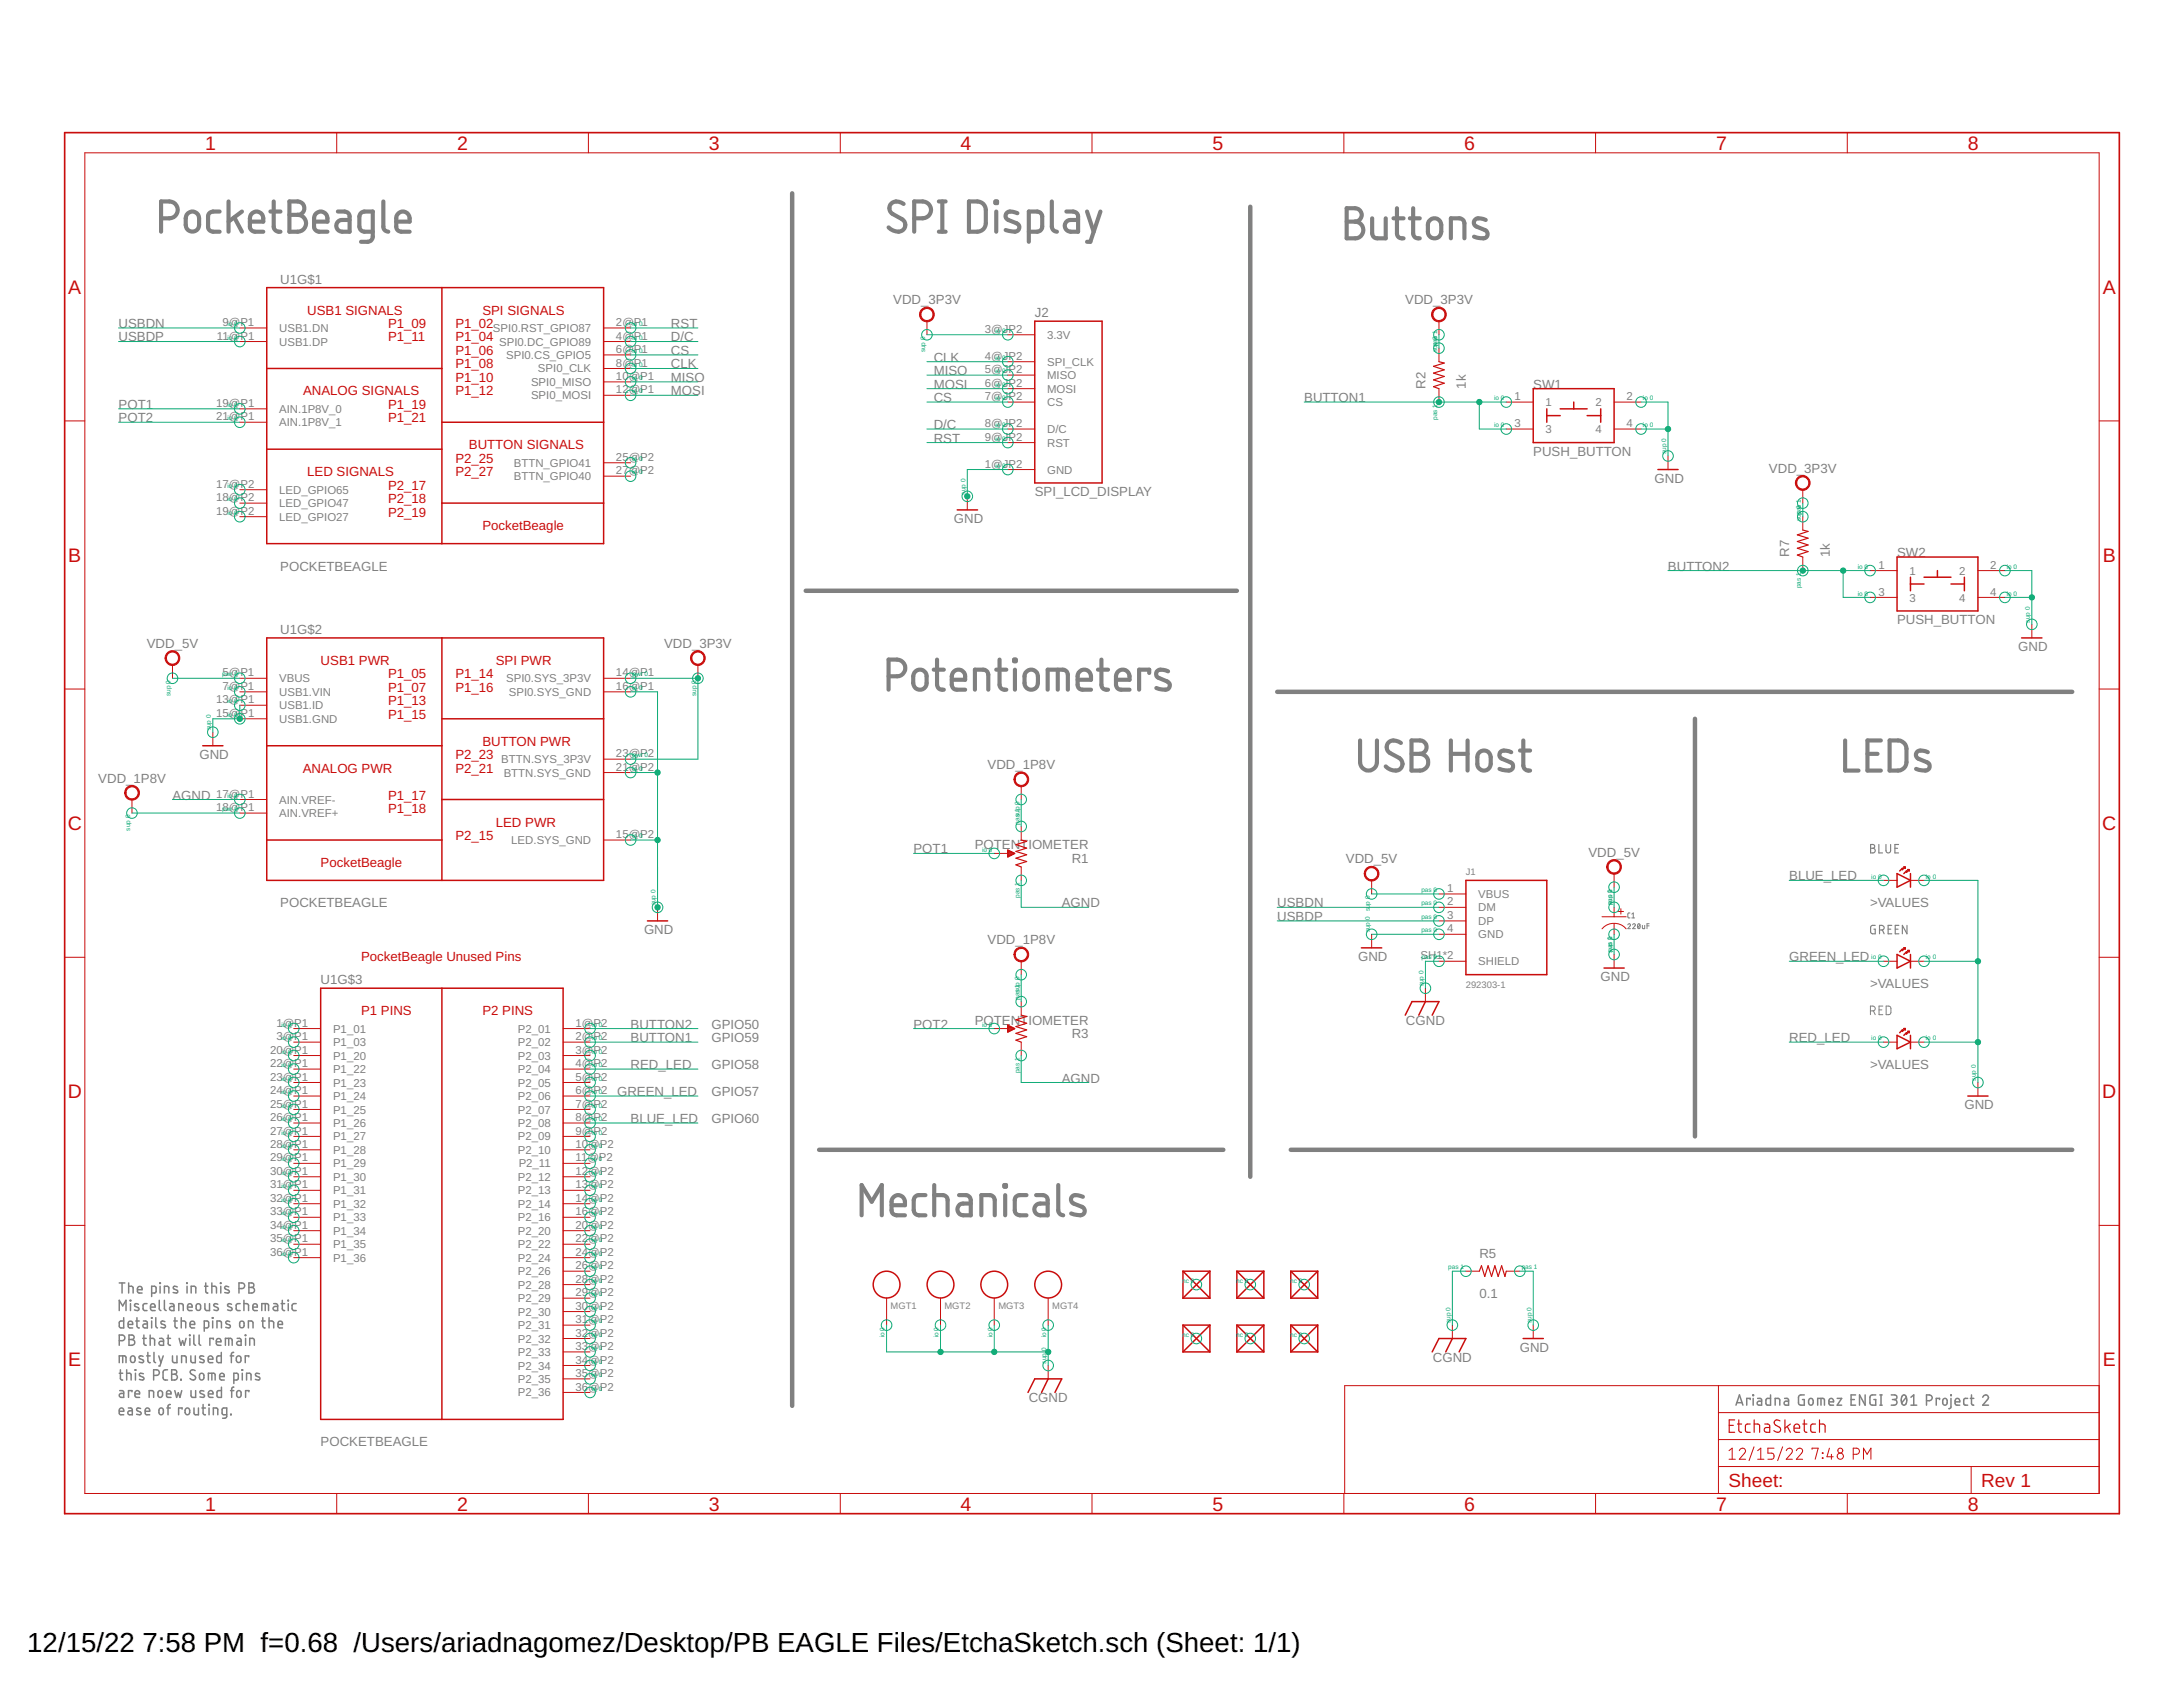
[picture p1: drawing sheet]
<svg xmlns="http://www.w3.org/2000/svg" width="279mm" height="216mm" viewBox="0 0 279 216" stroke-linecap="round" stroke-linejoin="round" font-family="sans-serif">
<defs><g id="words">
<g font-size="3.5">
<text x="3.5" y="211.4">12/15/22</text>
<text x="18.2" y="211.4">7:58 PM f=0.68 /Users/ariadnagomez/Desktop/PB EAGLE Files/EtchaSketch.sch (Sheet: 1/1)</text>
</g>
<g font-size="2.5" fill="#c90d0c">
<text x="26.3" y="19.2">1</text>
<text x="58.5" y="19.2">2</text>
<text x="90.7" y="19.2">3</text>
<text x="123" y="19.2">4</text>
<text x="155.2" y="19.2">5</text>
<text x="187.4" y="19.2">6</text>
<text x="219.6" y="19.2">7</text>
<text x="251.9" y="19.2">8</text>
<text x="8.7" y="37.6">A</text>
<text x="269.1" y="37.6">A</text>
<text x="8.7" y="71.9">B</text>
<text x="269.1" y="71.9">B</text>
<text x="8.7" y="106.2">C</text>
<text x="269.1" y="106.2">C</text>
<text x="8.7" y="140.5">D</text>
<text x="269.1" y="140.5">D</text>
<text x="8.7" y="174.9">E</text>
<text x="269.1" y="174.9">E</text>
<text x="26.3" y="193.3">1</text>
<text x="58.5" y="193.3">2</text>
<text x="90.7" y="193.3">3</text>
<text x="123" y="193.3">4</text>
<text x="155.2" y="193.3">5</text>
<text x="187.4" y="193.3">6</text>
<text x="219.6" y="193.3">7</text>
<text x="251.9" y="193.3">8</text>
</g>
<g font-size="2.4" fill="#c90d0c">
<text x="221.2" y="190.3">Sheet:</text>
<text x="253.6" y="190.3">Rev 1</text>
</g>
<g font-size="1.7" fill="#808080">
<text x="15.2" y="42">USBDN</text>
<text x="35.9" y="36.3">U1G$1</text>
<text x="85.9" y="42">RST</text>
<text x="114.3" y="38.9">VDD_3P3V</text>
<text x="132.4" y="40.6">J2</text>
<text x="179.9" y="38.9">VDD_3P3V</text>
<text x="15.2" y="43.7">USBDP</text>
<text x="85.9" y="43.7">D/C</text>
<text x="85.9" y="45.4">CS</text>
<text x="85.9" y="47.1">CLK</text>
<text x="119.5" y="46.3">CLK</text>
<text x="15.2" y="52.3">POT1</text>
<text x="85.9" y="50.6">MOSI</text>
<text x="85.9" y="48.9">MISO</text>
<text x="119.5" y="51.5">CS</text>
<text x="119.5" y="49.7">MOSI</text>
<text x="119.5" y="48">MISO</text>
<text x="166.9" y="51.5">BUTTON1</text>
<text x="182.4" y="49.7" transform="rotate(-90 182.4 49.7)">R2</text>
<text x="187.6" y="49.7" transform="rotate(-90 187.6 49.7)">1k</text>
<text x="196.2" y="49.7">SW1</text>
<text x="15.2" y="54">POT2</text>
<text x="119.5" y="56.6">RST</text>
<text x="119.5" y="54.9">D/C</text>
<text x="196.2" y="58.4">PUSH_BUTTON</text>
<text x="132.4" y="63.5">SPI_LCD_DISPLAY</text>
<text x="211.8" y="61.8">GND</text>
<text x="226.4" y="60.5">VDD_3P3V</text>
<text x="122.1" y="67">GND</text>
<text x="229" y="71.3" transform="rotate(-90 229 71.3)">R7</text>
<text x="234.2" y="71.3" transform="rotate(-90 234.2 71.3)">1k</text>
<text x="242.8" y="71.3">SW2</text>
<text x="35.9" y="73">POCKETBEAGLE</text>
<text x="213.5" y="73">BUTTON2</text>
<text x="18.8" y="82.9">VDD_5V</text>
<text x="35.9" y="81.1">U1G$2</text>
<text x="85" y="82.9">VDD_3P3V</text>
<text x="242.8" y="79.9">PUSH_BUTTON</text>
<text x="258.3" y="83.4">GND</text>
<text x="12.6" y="100.2">VDD_1P8V</text>
<text x="25.5" y="97.2">GND</text>
<text x="126.4" y="98.4">VDD_1P8V</text>
<text x="22.1" y="102.3">AGND</text>
<text x="116.9" y="109.2">POT1</text>
<text x="124.7" y="108.7">POTENTIOMETER</text>
<text x="137.2" y="110.4">R1</text>
<text x="172.3" y="110.5">VDD_5V</text>
<text x="203.3" y="109.6">VDD_5V</text>
<text x="229" y="112.7">BLUE_LED</text>
<text x="35.9" y="116.1">POCKETBEAGLE</text>
<text x="82.4" y="119.6">GND</text>
<text x="135.9" y="116.1">AGND</text>
<text x="163.5" y="116.1">USBDN</text>
<text x="163.5" y="117.8">USBDP</text>
<text x="239.4" y="116.1">&gt;VALUES</text>
<text x="41" y="126">U1G$3</text>
<text x="126.4" y="120.9">VDD_1P8V</text>
<text x="173.8" y="123">GND</text>
<text x="204.9" y="125.6">GND</text>
<text x="229" y="123">GREEN_LED</text>
<text x="80.7" y="131.6">BUTTON2</text>
<text x="91" y="131.6">GPIO50</text>
<text x="116.9" y="131.6">POT2</text>
<text x="124.7" y="131.1">POTENTIOMETER</text>
<text x="179.9" y="131.2">CGND</text>
<text x="239.4" y="126.5">&gt;VALUES</text>
<text x="80.7" y="133.4">BUTTON1</text>
<text x="80.7" y="136.8">RED_LED</text>
<text x="91" y="133.4">GPIO59</text>
<text x="91" y="136.8">GPIO58</text>
<text x="137.2" y="132.8">R3</text>
<text x="229" y="133.4">RED_LED</text>
<text x="239.4" y="136.8">&gt;VALUES</text>
<text x="79" y="140.3">GREEN_LED</text>
<text x="80.7" y="143.7">BLUE_LED</text>
<text x="91" y="140.3">GPIO57</text>
<text x="91" y="143.7">GPIO60</text>
<text x="135.9" y="138.5">AGND</text>
<text x="251.4" y="142">GND</text>
<text x="189.3" y="161">R5</text>
<text x="189.3" y="166.1">0.1</text>
<text x="194.5" y="173">GND</text>
<text x="131.7" y="179.5">CGND</text>
<text x="183.4" y="174.3">CGND</text>
<text x="41" y="185.1">POCKETBEAGLE</text>
</g>
<g font-size="1.7" fill="#c90d0c">
<text x="39.3" y="40.3">USB1 SIGNALS</text>
<text x="49.7" y="42">P1_09</text>
<text x="58.3" y="42">P1_02</text>
<text x="61.7" y="40.3">SPI SIGNALS</text>
<text x="49.7" y="43.7">P1_11</text>
<text x="58.3" y="45.4">P1_06</text>
<text x="58.3" y="47.1">P1_08</text>
<text x="58.3" y="43.7">P1_04</text>
<text x="38.8" y="50.6">ANALOG SIGNALS</text>
<text x="49.7" y="52.3">P1_19</text>
<text x="58.3" y="48.9">P1_10</text>
<text x="58.3" y="50.6">P1_12</text>
<text x="49.7" y="54">P1_21</text>
<text x="58.3" y="59.2">P2_25</text>
<text x="60" y="57.5">BUTTON SIGNALS</text>
<text x="39.3" y="60.9">LED SIGNALS</text>
<text x="49.7" y="62.7">P2_17</text>
<text x="49.7" y="64.4">P2_18</text>
<text x="58.3" y="60.9">P2_27</text>
<text x="49.7" y="66.1">P2_19</text>
<text x="61.7" y="67.8">PocketBeagle</text>
<text x="41" y="85.1">USB1 PWR</text>
<text x="49.7" y="86.8">P1_05</text>
<text x="49.7" y="88.5">P1_07</text>
<text x="58.3" y="86.8">P1_14</text>
<text x="58.3" y="88.5">P1_16</text>
<text x="63.5" y="85.1">SPI PWR</text>
<text x="49.7" y="90.3">P1_13</text>
<text x="49.7" y="92">P1_15</text>
<text x="61.7" y="95.4">BUTTON PWR</text>
<text x="38.8" y="98.9">ANALOG PWR</text>
<text x="58.3" y="97.2">P2_23</text>
<text x="58.3" y="98.9">P2_21</text>
<text x="49.7" y="102.3">P1_17</text>
<text x="49.7" y="104.1">P1_18</text>
<text x="58.3" y="107.5">P2_15</text>
<text x="63.5" y="105.8">LED PWR</text>
<text x="41" y="110.9">PocketBeagle</text>
<text x="46.2" y="123">PocketBeagle Unused Pins</text>
<text x="46.2" y="129.9">P1 PINS</text>
<text x="61.7" y="129.9">P2 PINS</text>
</g>
<g font-size="1.5" fill="#808080">
<text x="28.5" y="41.7">9@P1</text>
<text x="78.8" y="41.7">2@P1</text>
<text x="27.8" y="43.5">11@P1</text>
<text x="35.7" y="42.5">USB1.DN</text>
<text x="35.7" y="44.2">USB1.DP</text>
<text x="63.1" y="42.5">SPI0.RST_GPIO87</text>
<text x="63.9" y="44.2">SPI0.DC_GPIO89</text>
<text x="64.8" y="45.9">SPI0.CS_GPIO5</text>
<text x="68.9" y="47.7">SPI0_CLK</text>
<text x="78.8" y="45.2">6@P1</text>
<text x="78.8" y="46.9">8@P1</text>
<text x="78.8" y="43.5">4@P1</text>
<text x="126" y="47.8">5@JP2</text>
<text x="126" y="46">4@JP2</text>
<text x="126" y="42.6">3@JP2</text>
<text x="134" y="46.8">SPI_CLK</text>
<text x="134" y="43.4">3.3V</text>
<text x="27.7" y="52.1">19@P1</text>
<text x="27.7" y="53.8">21@P1</text>
<text x="35.7" y="52.8">AIN.1P8V_0</text>
<text x="68" y="49.4">SPI0_MISO</text>
<text x="68" y="51.1">SPI0_MOSI</text>
<text x="78.8" y="48.6">10@P1</text>
<text x="78.8" y="50.4">12@P1</text>
<text x="126" y="51.2">7@JP2</text>
<text x="126" y="49.5">6@JP2</text>
<text x="134" y="52">CS</text>
<text x="134" y="50.3">MOSI</text>
<text x="134" y="48.5">MISO</text>
<text x="193.8" y="51.2">1</text>
<text x="197.8" y="52">1</text>
<text x="204.2" y="52">2</text>
<text x="208.2" y="51.2">2</text>
<text x="35.7" y="54.6">AIN.1P8V_1</text>
<text x="65.8" y="59.7">BTTN_GPIO41</text>
<text x="78.8" y="59">25@P2</text>
<text x="126" y="59.8">1@JP2</text>
<text x="126" y="56.4">9@JP2</text>
<text x="126" y="54.7">8@JP2</text>
<text x="134" y="57.2">RST</text>
<text x="134" y="55.4">D/C</text>
<text x="193.8" y="54.7">3</text>
<text x="197.8" y="55.4">3</text>
<text x="204.2" y="55.4">4</text>
<text x="208.2" y="54.7">4</text>
<text x="27.7" y="62.4">17@P2</text>
<text x="27.7" y="64.2">18@P2</text>
<text x="27.7" y="65.9">19@P2</text>
<text x="35.7" y="63.2">LED_GPIO65</text>
<text x="35.7" y="64.9">LED_GPIO47</text>
<text x="65.8" y="61.5">BTTN_GPIO40</text>
<text x="78.8" y="60.7">27@P2</text>
<text x="134" y="60.6">GND</text>
<text x="35.7" y="66.6">LED_GPIO27</text>
<text x="240.4" y="72.8">1</text>
<text x="240.4" y="76.2">3</text>
<text x="244.4" y="73.5">1</text>
<text x="244.4" y="77">3</text>
<text x="250.8" y="73.5">2</text>
<text x="250.8" y="77">4</text>
<text x="254.7" y="72.8">2</text>
<text x="254.7" y="76.2">4</text>
<text x="28.5" y="86.6">5@P1</text>
<text x="28.5" y="88.3">7@P1</text>
<text x="35.7" y="87.3">VBUS</text>
<text x="35.7" y="89.1">USB1.VIN</text>
<text x="64.8" y="87.3">SPI0.SYS_3P3V</text>
<text x="65.1" y="89.1">SPI0.SYS_GND</text>
<text x="78.8" y="86.6">14@P1</text>
<text x="78.8" y="88.3">16@P1</text>
<text x="27.7" y="90">13@P1</text>
<text x="27.7" y="91.7">15@P1</text>
<text x="35.7" y="90.8">USB1.ID</text>
<text x="35.7" y="92.5">USB1.GND</text>
<text x="64.2" y="97.7">BTTN.SYS_3P3V</text>
<text x="64.5" y="99.4">BTTN.SYS_GND</text>
<text x="78.8" y="96.9">23@P2</text>
<text x="78.8" y="98.6">21@P2</text>
<text x="27.7" y="102.1">17@P1</text>
<text x="27.7" y="103.8">18@P1</text>
<text x="35.7" y="102.8">AIN.VREF-</text>
<text x="35.7" y="104.6">AIN.VREF+</text>
<text x="78.8" y="107.3">15@P2</text>
<text x="65.4" y="108">LED.SYS_GND</text>
<text x="185.2" y="114.2">1</text>
<text x="185.2" y="115.9">2</text>
<text x="185.2" y="117.6">3</text>
<text x="185.2" y="119.3">4</text>
<text x="189.2" y="114.9">VBUS</text>
<text x="189.2" y="116.6">DM</text>
<text x="189.2" y="118.4">DP</text>
<text x="181.8" y="122.8">SH1*2</text>
<text x="189.2" y="120.1">GND</text>
<text x="189.2" y="123.5">SHIELD</text>
<text x="35.4" y="131.4">1@P1</text>
<text x="73.7" y="131.4">1@P2</text>
<text x="34.6" y="134.8">20@P1</text>
<text x="34.6" y="136.6">22@P1</text>
<text x="35.4" y="133.1">3@P1</text>
<text x="42.6" y="132.2">P1_01</text>
<text x="42.6" y="133.9">P1_03</text>
<text x="42.6" y="135.6">P1_20</text>
<text x="42.6" y="137.3">P1_22</text>
<text x="66.3" y="135.6">P2_03</text>
<text x="66.3" y="137.3">P2_04</text>
<text x="66.3" y="132.2">P2_01</text>
<text x="66.3" y="133.9">P2_02</text>
<text x="73.7" y="134.8">3@P2</text>
<text x="73.7" y="136.6">4@P2</text>
<text x="73.7" y="133.1">2@P2</text>
<text x="34.6" y="138.3">23@P1</text>
<text x="34.6" y="140">24@P1</text>
<text x="34.6" y="141.7">25@P1</text>
<text x="34.6" y="143.5">26@P1</text>
<text x="42.6" y="139.1">P1_23</text>
<text x="42.6" y="140.8">P1_24</text>
<text x="42.6" y="142.5">P1_25</text>
<text x="66.3" y="139.1">P2_05</text>
<text x="66.3" y="140.8">P2_06</text>
<text x="66.3" y="142.5">P2_07</text>
<text x="73.7" y="138.3">5@P2</text>
<text x="73.7" y="140">6@P2</text>
<text x="73.7" y="141.7">7@P2</text>
<text x="73.7" y="143.5">8@P2</text>
<text x="34.6" y="145.2">27@P1</text>
<text x="34.6" y="146.9">28@P1</text>
<text x="34.6" y="148.6">29@P1</text>
<text x="42.6" y="144.2">P1_26</text>
<text x="42.6" y="146">P1_27</text>
<text x="42.6" y="147.7">P1_28</text>
<text x="42.6" y="149.4">P1_29</text>
<text x="66.3" y="144.2">P2_08</text>
<text x="66.3" y="146">P2_09</text>
<text x="66.3" y="147.7">P2_10</text>
<text x="66.4" y="149.4">P2_11</text>
<text x="73.7" y="145.2">9@P2</text>
<text x="73.7" y="146.9">10@P2</text>
<text x="73.7" y="148.6">11@P2</text>
<text x="34.6" y="150.4">30@P1</text>
<text x="34.6" y="152.1">31@P1</text>
<text x="34.6" y="153.8">32@P1</text>
<text x="34.6" y="155.5">33@P1</text>
<text x="42.6" y="151.1">P1_30</text>
<text x="42.6" y="152.9">P1_31</text>
<text x="42.6" y="154.6">P1_32</text>
<text x="66.3" y="151.1">P2_12</text>
<text x="66.3" y="152.9">P2_13</text>
<text x="66.3" y="154.6">P2_14</text>
<text x="73.7" y="150.4">12@P2</text>
<text x="73.7" y="152.1">13@P2</text>
<text x="73.7" y="153.8">14@P2</text>
<text x="73.7" y="155.5">16@P2</text>
<text x="34.6" y="157.3">34@P1</text>
<text x="34.6" y="159">35@P1</text>
<text x="34.6" y="160.7">36@P1</text>
<text x="42.6" y="156.3">P1_33</text>
<text x="42.6" y="158">P1_34</text>
<text x="42.6" y="159.7">P1_35</text>
<text x="42.6" y="161.5">P1_36</text>
<text x="66.3" y="156.3">P2_16</text>
<text x="66.3" y="158">P2_20</text>
<text x="66.3" y="159.8">P2_22</text>
<text x="66.3" y="161.5">P2_24</text>
<text x="73.7" y="157.3">20@P2</text>
<text x="73.7" y="159">22@P2</text>
<text x="73.7" y="160.7">24@P2</text>
<text x="66.3" y="163.2">P2_26</text>
<text x="66.3" y="164.9">P2_28</text>
<text x="66.3" y="166.6">P2_29</text>
<text x="73.7" y="162.4">26@P2</text>
<text x="73.7" y="164.2">28@P2</text>
<text x="73.7" y="165.9">29@P2</text>
<text x="73.7" y="167.6">30@P2</text>
<text x="66.3" y="168.4">P2_30</text>
<text x="66.3" y="170.1">P2_31</text>
<text x="66.3" y="171.8">P2_32</text>
<text x="66.3" y="173.5">P2_33</text>
<text x="73.7" y="169.3">31@P2</text>
<text x="73.7" y="171.1">32@P2</text>
<text x="73.7" y="172.8">33@P2</text>
<text x="66.3" y="175.3">P2_34</text>
<text x="66.3" y="177">P2_35</text>
<text x="66.3" y="178.7">P2_36</text>
<text x="73.7" y="174.5">34@P2</text>
<text x="73.7" y="176.2">35@P2</text>
<text x="73.7" y="178">36@P2</text>
</g>
<g font-size="1.2" fill="#808080">
<text x="187.6" y="112">J1</text>
<text x="187.6" y="126.5">292303-1</text>
<text x="114" y="167.5">MGT1</text>
<text x="120.9" y="167.5">MGT2</text>
<text x="127.8" y="167.5">MGT3</text>
<text x="134.7" y="167.5">MGT4</text>
</g>
<g font-size=".8" fill="#0dab76">
<text x="29.1" y="41.7">io 0</text>
<text x="80.9" y="41.7">io 0</text>
<text x="29.1" y="43.5">io 0</text>
<text x="80.9" y="45.2">io 0</text>
<text x="80.9" y="46.9">io 0</text>
<text x="80.9" y="43.5">io 0</text>
<text x="118.4" y="45.1" transform="rotate(-90 118.4 45.1)">sup 0</text>
<text x="127.4" y="47.8">io 0</text>
<text x="127.4" y="46">io 0</text>
<text x="127.4" y="42.6">io 0</text>
<text x="183.9" y="45.1" transform="rotate(-90 183.9 45.1)">suppa0s 1</text>
<text x="29.1" y="52.1">io 0</text>
<text x="29.1" y="53.8">io 0</text>
<text x="80.9" y="48.6">io 0</text>
<text x="80.9" y="50.4">io 0</text>
<text x="127.4" y="51.2">io 0</text>
<text x="127.4" y="49.5">io 0</text>
<text x="183.9" y="53.7" transform="rotate(-90 183.9 53.7)">pas 1</text>
<text x="191.2" y="51.2">io 0</text>
<text x="210.3" y="51.2">io 0</text>
<text x="80.9" y="59">io 0</text>
<text x="127.4" y="59.8">io 0</text>
<text x="127.4" y="56.4">io 0</text>
<text x="127.4" y="54.7">io 0</text>
<text x="191.2" y="54.7">io 0</text>
<text x="210.3" y="54.7">io 0</text>
<text x="213.2" y="58.1" transform="rotate(-90 213.2 58.1)">sup 0</text>
<text x="29.1" y="62.4">io 0</text>
<text x="29.1" y="64.2">io 0</text>
<text x="29.1" y="65.9">io 0</text>
<text x="80.9" y="60.7">io 0</text>
<text x="123.6" y="63.3" transform="rotate(-90 123.6 63.3)">sup 0</text>
<text x="230.5" y="66.6" transform="rotate(-90 230.5 66.6)">suppa0s 1</text>
<text x="230.5" y="75.3" transform="rotate(-90 230.5 75.3)">pas 1</text>
<text x="237.8" y="72.8">io 0</text>
<text x="237.8" y="76.2">io 0</text>
<text x="256.8" y="72.8">io 0</text>
<text x="256.8" y="76.2">io 0</text>
<text x="259.8" y="79.7" transform="rotate(-90 259.8 79.7)">sup 0</text>
<text x="21.8" y="89.1" transform="rotate(-90 21.8 89.1)">sup 0</text>
<text x="28.4" y="86.6">pwr 0</text>
<text x="29.1" y="88.3">io 0</text>
<text x="80.9" y="86.6">pwr 0</text>
<text x="80.9" y="88.3">io 0</text>
<text x="89.1" y="89.1" transform="rotate(-90 89.1 89.1)">sup 0</text>
<text x="27" y="93.5" transform="rotate(-90 27 93.5)">sup 0</text>
<text x="29.1" y="90">io 0</text>
<text x="29.1" y="91.7">io 0</text>
<text x="80.9" y="96.9">pwr 0</text>
<text x="80.9" y="98.6">io 0</text>
<text x="16.7" y="106.3" transform="rotate(-90 16.7 106.3)">sup 0</text>
<text x="28.4" y="103.8">pwr 0</text>
<text x="29.1" y="102.1">io 0</text>
<text x="80.9" y="107.3">io 0</text>
<text x="130.5" y="105.5" transform="rotate(-90 130.5 105.5)">pas 1</text>
<text x="130.5" y="104.6" transform="rotate(-90 130.5 104.6)">sup 0</text>
<text x="125.7" y="109">io 0</text>
<text x="239.5" y="112.4">io 0</text>
<text x="246.5" y="112.4">io 0</text>
<text x="83.9" y="115.9" transform="rotate(-90 83.9 115.9)">sup 0</text>
<text x="130.5" y="114.9" transform="rotate(-90 130.5 114.9)">pas 1</text>
<text x="175.3" y="119.3" transform="rotate(-90 175.3 119.3)">sup</text>
<text x="175.3" y="117.8" transform="rotate(-90 175.3 117.8)">0</text>
<text x="175.3" y="116.7" transform="rotate(-90 175.3 116.7)">sup 0</text>
<text x="181.9" y="114.2">pas 0</text>
<text x="181.9" y="115.9">pas 0</text>
<text x="181.9" y="117.6">pas 0</text>
<text x="181.9" y="119.3">pas 0</text>
<text x="206.3" y="115.9" transform="rotate(-90 206.3 115.9)">psas 0</text>
<text x="206.3" y="115.4" transform="rotate(-90 206.3 115.4)">up1</text>
<text x="181.9" y="122.8">pas 0</text>
<text x="206.3" y="121.9" transform="rotate(-90 206.3 121.9)">spuaps01</text>
<text x="239.5" y="122.8">io 0</text>
<text x="246.5" y="122.8">io 0</text>
<text x="36" y="131.4">io 0</text>
<text x="75.8" y="131.4">io 0</text>
<text x="125.7" y="131.4">io 0</text>
<text x="130.5" y="128" transform="rotate(-90 130.5 128)">pas 1</text>
<text x="130.5" y="127" transform="rotate(-90 130.5 127)">sup 0</text>
<text x="182.2" y="126.2" transform="rotate(-90 182.2 126.2)">sup 0</text>
<text x="36" y="133.1">io 0</text>
<text x="36" y="134.8">io 0</text>
<text x="36" y="136.6">io 0</text>
<text x="75.8" y="134.8">io 0</text>
<text x="75.8" y="136.6">io 0</text>
<text x="75.8" y="133.1">io 0</text>
<text x="130.5" y="137.3" transform="rotate(-90 130.5 137.3)">pas 1</text>
<text x="239.5" y="133.1">io 0</text>
<text x="246.5" y="133.1">io 0</text>
<text x="36" y="138.3">io 0</text>
<text x="36" y="140">io 0</text>
<text x="36" y="141.7">io 0</text>
<text x="36" y="143.5">io 0</text>
<text x="75.8" y="138.3">io 0</text>
<text x="75.8" y="140">io 0</text>
<text x="75.8" y="141.7">io 0</text>
<text x="75.8" y="143.5">io 0</text>
<text x="252.9" y="138.3" transform="rotate(-90 252.9 138.3)">sup 0</text>
<text x="36" y="145.2">io 0</text>
<text x="36" y="146.9">io 0</text>
<text x="36" y="148.6">io 0</text>
<text x="75.8" y="145.2">io 0</text>
<text x="75.8" y="146.9">io 0</text>
<text x="75.8" y="148.6">io 0</text>
<text x="36" y="150.4">io 0</text>
<text x="36" y="152.1">io 0</text>
<text x="36" y="153.8">io 0</text>
<text x="36" y="155.5">io 0</text>
<text x="75.8" y="150.4">io 0</text>
<text x="75.8" y="152.1">io 0</text>
<text x="75.8" y="153.8">io 0</text>
<text x="75.8" y="155.5">io 0</text>
<text x="36" y="157.3">io 0</text>
<text x="36" y="159">io 0</text>
<text x="36" y="160.7">io 0</text>
<text x="75.8" y="157.3">io 0</text>
<text x="75.8" y="159">io 0</text>
<text x="75.8" y="160.7">io 0</text>
<text x="75.8" y="162.4">io 0</text>
<text x="75.8" y="164.2">io 0</text>
<text x="75.8" y="165.9">io 0</text>
<text x="75.8" y="167.6">io 0</text>
<text x="151.3" y="164.2">nc 0</text>
<text x="158.2" y="164.2">nc 0</text>
<text x="165.1" y="164.2">nc 0</text>
<text x="185.4" y="162.4">pas 1</text>
<text x="194.8" y="162.4">pas 1</text>
<text x="75.8" y="169.3">io 0</text>
<text x="75.8" y="171.1">io 0</text>
<text x="75.8" y="172.8">io 0</text>
<text x="113.2" y="171.2" transform="rotate(-90 113.2 171.2)">io 0</text>
<text x="120.1" y="171.2" transform="rotate(-90 120.1 171.2)">io 0</text>
<text x="127" y="171.2" transform="rotate(-90 127 171.2)">io 0</text>
<text x="133.9" y="172.9" transform="rotate(-90 133.9 172.9)">0</text>
<text x="133.9" y="171.2" transform="rotate(-90 133.9 171.2)">io 0</text>
<text x="151.3" y="171.1">nc 0</text>
<text x="158.2" y="171.1">nc 0</text>
<text x="165.1" y="171.1">nc 0</text>
<text x="185.7" y="169.3" transform="rotate(-90 185.7 169.3)">sup 0</text>
<text x="196" y="169.3" transform="rotate(-90 196 169.3)">sup 0</text>
<text x="75.8" y="174.5">io 0</text>
<text x="75.8" y="176.2">io 0</text>
<text x="75.8" y="178">io 0</text>
<text x="133.9" y="174.5" transform="rotate(-90 133.9 174.5)">sup</text>
</g>
</g></defs>
<g fill="none" stroke="#808080" stroke-width=".19">
<path d="M15.3 171.6h.3a.36 .36 0 0 0 .4-.4 .36 .36 0 0 0-.4-.3h-.3v1.3M15.3 174.4v-.9h.6l.2 .1v.8M15.3 164.2h.7M15.3 167.7v-1.3l.4 .7 .4-.7v1.3M15.3 175.7h.4M15.3 178h.4l.1 .2v.6h-.4a.25 .25 0 0 1-.1-.3 .25 .25 0 0 1 .2-.2h.3M15.4 175.3v1.2l.3 .1M15.6 164.2v1.3M15.7 173.5v.9M15.8 168.6v1.3h-.4l-.1-.2v-.5l.2-.1h.3M16.2 175.7h.4l.2 .2v.7M16.2 175.3v1.3"/>
<path d="M16.4 169.5h.6a.3 .3 0 0 0-.2-.4 .3 .3 0 0 0-.4 .3v.4l.2 .1h.4M16.5 164.6h.3l.2 .1v.8M16.5 164.2v1.3M16.5 170.9h.4a.29 .29 0 0 1 .3 .2 .29 .29 0 0 1-.3 .3 .37 .37 0 0 1 .4 .4 .37 .37 0 0 1-.4 .4h-.4zM16.5 171.4h.4M16.7 166.4v.1zM16.7 166.8v.9M16.8 173.6a.3 .3 0 0 1 .3-.1 .3 .3 0 0 1 .2 .3v.3a.3 .3 0 0 1-.3 .3 .3 .3 0 0 1-.3-.3zM16.9 178.1v-.1h-.5v.8M17.3 178.4h.6a.31 .31 0 0 0-.2-.4 .31 .31 0 0 0-.4 .2v.5l.2 .1h.4M17.3 175.3l.1 .1zM17.3 175.7v.9"/>
<path d="M17.4 169.1h.4M17.5 168.6v1.1l.1 .2h.2M17.6 165.1h.6a.31 .31 0 0 0-.2-.5 .31 .31 0 0 0-.4 .3v.4l.1 .2h.5M17.7 166.9a.33 .33 0 0 0-.5 0v.2l.6 .3v.2a.41 .41 0 0 1-.6 0M18.3 171.3h.4M18.3 173.6l-.3-.1-.2 .2 .1 .2 .5 .2v.2a.41 .41 0 0 1-.6 0M18.4 169.1l.4 .1 .1 .7h-.4a.25 .25 0 0 1-.2-.2 .25 .25 0 0 1 .2-.3h.4M18.4 175.8l-.4-.1-.2 .2 .1 .2 .5 .2v.2a.41 .41 0 0 1-.6 0M18.4 170.9v1l.1 .2 .2 .1M18.8 173.5h.4M18.8 166.8l-.4 .1-.1 .2v.5l.2 .1h.3M18.9 173.1v1.1l.1 .1 .2 .1"/>
<path d="M19.1 178.8v-.8h.4l.1 .1 .1 .7M19.2 171.3h.4l.2 .1v.8M19.2 170.9v1.3M19.3 167.3h.6a.31 .31 0 0 0-.3-.4 .31 .31 0 0 0-.3 .2v.4l.1 .2h.5M19.4 168.6l.1 .1zM19.4 165.5h.4l.2-.1v-.6l-.1-.1-.5-.1v1.3M19.4 169.1v.8M19.7 176h.3a.36 .36 0 0 0 .4-.3 .36 .36 0 0 0-.4-.4h-.3v1.3M19.7 173.1v1.1v.1l.2 .1M19.9 168.6v1.1l.3 .2M20.2 178.1a.31 .31 0 0 1 .4-.1 .31 .31 0 0 1 .2 .2v.3a.3 .3 0 0 1-.3 .3 .3 .3 0 0 1-.3-.3zM20.3 173.5l.3 .9"/>
<path d="M20.4 166.4v1.1l.2 .2M20.4 171.3h.4l.1 .2v.7l-.4-.1a.25 .25 0 0 1-.2-.2 .25 .25 0 0 1 .3-.2h.3M20.4 164.2l.1 .1zM20.5 164.6v.9M20.9 173.5l-.4 1.3h-.2M21 165.5v-.9h.4l.2 .1v.8M21 166.4v1.1l.3 .2M21.1 169.1a.37 .37 0 0 0-.5 .1v.2l.5 .2 .1 .2a.41 .41 0 0 1-.6 .1M21.3 178.4h.6a.3 .3 0 0 0-.2-.4 .3 .3 0 0 0-.4 .2v.5l.2 .1h.4M21.4 171.3h.4M21.4 175.3h-.4l-.1 .3v.8l.1 .2h.4M21.5 170.9v1.2l.3 .1"/>
<path d="M21.8 166.8l.4 .1 .1 .8h-.4a.26 .26 0 0 1-.2-.2 .26 .26 0 0 1 .2-.3h.4M21.8 179.7l-.3 .2v1.2M22 175.3h.4a.29 .29 0 0 1 .2 .3 .29 .29 0 0 1-.2 .3 .37 .37 0 0 1 .3 .3 .37 .37 0 0 1-.3 .4h-.4zM22 175.9h.4M22.1 173.5v.8l.2 .1h.3v-.9M22.2 169.1h.5M22.4 178l.2 .8 .2-.6 .2 .6 .3-.8M22.4 168.6v1.1l.1 .2h.2M22.7 164.7a.35 .35 0 0 0-.5 0v.2l.5 .3a.19 .19 0 0 1 0 .2 .19 .19 0 0 1-.1 .1l-.4-.1M22.9 167.7v-.9h.3l.2 .1 .1 .8M22.9 171.3l.3 .9 .2-.6 .2 .6 .2-.9M23.1 176.5l.1 .1z"/>
<path d="M23.2 169.1h.4l.1 .1 .1 .7M23.2 168.6v1.3M23.2 174.4v-.9h.4l.2 .1v.8M23.9 164.2l.1 .1zM23.9 164.6v.9M24 167.3h.6a.31 .31 0 0 0-.2-.4 .31 .31 0 0 0-.4 .2v.4l.1 .2h.5M24.3 170.9h.1M24.3 171.3v.9M24.3 169.5h.6a.31 .31 0 0 0-.2-.4 .31 .31 0 0 0-.4 .3v.3l.1 .2h.5M24.4 173.5v.8l.2 .1h.4v-.9M24.4 178v.6l.2 .2h.1h.3v-.8M24.5 165.5v-.9h.3l.2 .1 .1 .8"/>
<path d="M24.8 170.9v1l.2 .3M25 175.4a.35 .35 0 0 0-.5-.1 .35 .35 0 0 0-.1 .4l.5 .4a.32 .32 0 0 1 0 .5 .32 .32 0 0 1-.5-.1l-.1-.1M25.2 166.9a.3 .3 0 0 1 .5 .2v.3a.29 .29 0 0 1-.3 .3 .29 .29 0 0 1-.3-.3zM25.5 170.9v1l.2 .3M25.6 175.8a.28 .28 0 0 1 .3 0 .28 .28 0 0 1 .2 .2v.3a.29 .29 0 0 1-.3 .3 .29 .29 0 0 1-.3-.3v-.4zM26 179.7v1.1l.1 .2 .2 .1M26.1 173.6l-.5-.1-.1 .2 .2 .2 .3 .1a.19 .19 0 0 1 .1 .2 .19 .19 0 0 1-.1 .2l-.5-.1M26.1 178a.33 .33 0 0 0-.5 .2l.1 .1 .4 .2 .1 .2a.44 .44 0 0 1-.6 .1M26.1 169.9h.4l.2-.1v-.5l-.1-.2h-.5v1.3M26.2 164.6h.4M26.2 166.8v.7l.3 .2h.3v-.9M26.3 164.2l.1 1.2 .2 .1"/>
<path d="M26.6 173.9h.6a.31 .31 0 0 0-.2-.4 .31 .31 0 0 0-.4 .3l.1 .5 .2 .1h.3M26.7 176.6v-.9h.6l.2 .2v.7M26.7 178.4h.6a.31 .31 0 0 0-.2-.4 .31 .31 0 0 0-.4 .2v.5l.2 .1h.4M26.7 179.7l.1 .1zM27.1 164.6h.4l.2 .1v.8M27.1 164.2v1.3M27.1 175.7v.9M27.2 168.6l.1 .1zM27.2 169.1v.8M27.3 171.4v-.1h-.4v.9M27.7 171.7h.6a.31 .31 0 0 0-.2-.4 .31 .31 0 0 0-.4 .3v.5l.2 .1h.4M27.8 169.9v-.8h.3l.2 .1v.7"/>
<path d="M27.9 166.9a.35 .35 0 0 0-.5 0v.2l.5 .3a.2 .2 0 0 1 0 .2 .2 .2 0 0 1-.1 .1l-.4-.1M28.1 176.2h.6a.31 .31 0 0 0-.2-.4 .31 .31 0 0 0-.4 .2l.1 .5 .1 .1h.4M28.2 164.2l.1 .1zM28.3 164.6v.9M28.3 173.1v1.3l-.5-.1-.1-.1 .1-.6v-.1h.5M28.3 177.5v1.3h-.4l-.1-.2v-.5l.2-.1h.3M28.9 172.2v-.9h.6l.2 .1v.8M29.3 164.7a.35 .35 0 0 0-.5 0v.2l.4 .2 .2 .2-.2 .2-.4-.1M29.3 171.3v.9M29.4 169.1a.33 .33 0 0 0-.5 .1v.2l.6 .2a.21 .21 0 0 1-.2 .3h-.4M29.5 173.5h.4M29.5 178h.4"/>
<path d="M29.6 166.9a.37 .37 0 0 0-.5 0v.2l.6 .3v.2a.41 .41 0 0 1-.6 0M29.9 173.1h-.2l-.1 .2v1.1M29.9 176.6h.4l.2-.1v-.5l-.1-.2-.5-.1v1.4M29.9 177.5l-.2 .1v1.2M30.4 171.3h.4l.1 .2v.7l-.5-.1a.25 .25 0 0 1-.1-.2 .25 .25 0 0 1 .2-.2h.4M30.4 173.6a.28 .28 0 0 1 .3-.1 .28 .28 0 0 1 .1 .3v.3a.3 .3 0 0 1-.3 .3 .3 .3 0 0 1-.3-.3v-.3zM30.4 178a.28 .28 0 0 1 .3 0 .28 .28 0 0 1 .2 .2v.3a.29 .29 0 0 1-.3 .3 .29 .29 0 0 1-.3-.3v-.4zM30.6 164.9h.3a.36 .36 0 0 0 .4-.4 .36 .36 0 0 0-.4-.3h-.3v1.3M30.7 166.8l-.4 .1-.1 .2v.5l.2 .1h.3M30.8 169.1h.1a.27 .27 0 0 1 .3 .3v.3a.29 .29 0 0 1-.2 .2 .29 .29 0 0 1-.3-.2zM31 175.3l.1 .1zM31 175.7v.9"/>
<path d="M31.2 166.8h.4l.2 .1v.8M31.2 166.4v1.3M31.4 170.9h.1zM31.4 171.3v.9M31.6 176.6v-.9h.3l.2 .2v.7M31.8 169.9v-.8h.4l.1 .1 .1 .7M31.8 173.7v-.2h-.4v.9M31.9 164.2h.3a.29 .29 0 0 1 .3 .3 .29 .29 0 0 1-.3 .3 .36 .36 0 0 1 .4 .3 .36 .36 0 0 1-.4 .4h-.3zM31.9 164.8h.3M31.9 178.1v-.1h-.5v.8M32 172.2v-.9h.3l.2 .1 .1 .8M32.4 167.3h.5a.3 .3 0 0 0-.2-.4 .3 .3 0 0 0-.3 .2v.5l.2 .1h.3"/>
<path d="M33.2 175.8h-.4l-.1 .1 .1 .2 .4 .2a.19 .19 0 0 1 .1 .2 .19 .19 0 0 1-.2 .1l-.4-.1M33.5 169.1h.4M33.5 167.7v-.9h.7l.2 .1v.8M33.6 168.6v1.1l.1 .2h.2M34 166.8v.9M34.4 169.1h.4l.2 .1v.7M34.4 168.6v1.3M35 166.8l.4 .1 .1 .2v.6h-.4a.25 .25 0 0 1-.2-.3 .25 .25 0 0 1 .3-.2h.3M35.6 169.5h.6a.3 .3 0 0 0-.2-.4 .3 .3 0 0 0-.4 .3v.4l.2 .1h.4M36 166.8h.4M36.1 166.4l.1 1.2 .2 .1M36.9 166.4v.1z"/>
<path d="M36.9 166.8v.9M37.9 166.8l-.4 .1-.1 .2v.5l.2 .1h.3M222.2 179.8l.4-1.3 .5 1.3M222.3 179.5h.6M224 179.1v-.1h-.4v.8M224.3 178.5l.1 .1zM224.4 179v.8M225 179h.4v.1l.1 .7h-.4a.25 .25 0 0 1-.2-.2 .25 .25 0 0 1 .2-.3h.4M226.6 178.5v1.3h-.5l-.1-.2 .1-.5v-.1h.5M227.2 179.8v-.8h.4l.2 .1v.7M228.4 179h.4l.1 .2v.6h-.3a.25 .25 0 0 1-.3-.2 .25 .25 0 0 1 .3-.3h.3M230.9 178.5h-.4l-.3 .2v.8l.2 .3h.5v-.7h-.2"/>
<path d="M231.6 179a.3 .3 0 0 1 .3 0 .3 .3 0 0 1 .2 .3v.2a.3 .3 0 0 1-.3 .3 .3 .3 0 0 1-.3-.3zM232.6 179.8v-.8h.8l.1 .2v.6M233.1 179v.8M234.1 179.4h.6a.31 .31 0 0 0-.2-.4 .31 .31 0 0 0-.4 .3v.3l.1 .2h.5M235.1 179h.6l-.6 .8h.6M236.9 179.1h.4M237.5 178.5h-.6v1.3h.6M238.7 178.5v1.3l-.7-1.3v1.3M240.1 178.5h-.5l-.2 .2-.1 .8 .2 .3h.6v-.7h-.3M240.6 178.5h.3M240.6 179.8h.3M240.7 178.5v1.3"/>
<path d="M242.1 178.5h.4a.3 .3 0 0 1 .3 .3 .3 .3 0 0 1-.3 .3h-.3M242.4 179.1a.36 .36 0 0 1 .4 .4 .36 .36 0 0 1-.4 .3h-.3M243.5 178.6l.2-.1a.78 .78 0 0 1 0 1.3 .81 .81 0 0 1-.2-1.2zM244 178.8l-.6 .7M244.6 179.8h.7M244.6 178.8l.3-.3v1.3M246.6 179.3h.3a.37 .37 0 0 0 .4-.4 .37 .37 0 0 0-.4-.4h-.3v1.3M248.2 179.1v-.1h-.4v.8M248.8 179a.28 .28 0 0 1 .3 0 .28 .28 0 0 1 .1 .3v.2a.29 .29 0 0 1-.3 .3 .29 .29 0 0 1-.3-.3zM249.7 178.5v.1zM249.7 179v1.2l-.3 .1M250.2 179.4h.6a.31 .31 0 0 0-.2-.4 .31 .31 0 0 0-.4 .3v.3l.1 .2h.5"/>
<path d="M251.8 179h-.4l-.1 .2 .1 .5v.1h.4M252.2 179h.4M252.3 178.5v1.1l.1 .2h.2M253.8 178.8a.36 .36 0 0 1 .5-.3 .36 .36 0 0 1 .1 .6l-.6 .7h.7M15.3 180.6h.5a.3 .3 0 0 0-.2-.4 .3 .3 0 0 0-.3 .3v.5l.2 .1h.3M16.4 180.2h.4l.1 .2v.7h-.3a.25 .25 0 0 1-.2-.3 .25 .25 0 0 1 .2-.2h.3M18 180.3a.31 .31 0 0 0-.5 .1l.1 .2 .3 .1a.19 .19 0 0 1 .2 .2 .19 .19 0 0 1-.1 .1h-.5M18.6 180.6h.6a.3 .3 0 0 0-.3-.4 .3 .3 0 0 0-.3 .3v.5l.2 .1h.4M20.4 180.3a.28 .28 0 0 1 .4-.1 .28 .28 0 0 1 .1 .3v.3a.29 .29 0 0 1-.3 .3 .29 .29 0 0 1-.3-.3zM21.4 180.2h.4M23.3 180.3v-.1h-.4v.9M23.8 180.3a.28 .28 0 0 1 .3-.1 .28 .28 0 0 1 .2 .3v.3a.3 .3 0 0 1-.3 .3 .3 .3 0 0 1-.3-.3v-.3z"/>
<path d="M24.8 180.2v.8l.2 .1h.4v-.9M25.8 180.2h.5M26.8 180.2v.9M27.3 181.1v-.9h.4l.2 .1v.8M29 181.1h-.4l-.2-.1v-.6l.1-.2h.5v1.1l-.1 .2h-.4M29.5 181l.1 .1z"/>
</g>
<g fill="none" stroke="#808080" stroke-width=".53">
<path d="M20.6 27.9a1.99 1.99 0 0 0 1.8-.3 1.08 1.08 0 0 0 .3-1.2 1.08 1.08 0 0 0-1-.6h-1.1v3.9M24.1 27.3a.86 .86 0 0 1 .9-.1 .86 .86 0 0 1 .5 .7 1.53 1.53 0 0 1-.3 1.5 .86 .86 0 0 1-.9 .2 .86 .86 0 0 1-.5-.8 1.53 1.53 0 0 1 .3-1.5zM28.1 27.1h-.8a.63 .63 0 0 0-.7 .6v1.3a.62 .62 0 0 0 .7 .7h.8M29.3 25.8v3.9M30 27.8l1 1.9M31 27.1l-1.7 1.3M32 28.4h1.7a.92 .92 0 0 0-.3-1.1 .92 .92 0 0 0-1.1 0l-.2 .2a3.1 3.1 0 0 0-.1 1.7 .72 .72 0 0 0 .6 .5h1.1M34.6 27.1h1.3M35 25.8v3.2a.71 .71 0 0 0 .9 .7M37 25.8h1.1a.86 .86 0 0 1 .9 .8 .86 .86 0 0 1-.9 .9 1.08 1.08 0 0 1 1.1 1.1 1.08 1.08 0 0 1-1.1 1.1h-1.1zM37 27.5h1.1M40.2 28.4h1.7a.92 .92 0 0 0-.3-1.1 .92 .92 0 0 0-1.1 0l-.2 .2a3.1 3.1 0 0 0-.1 1.7 .72 .72 0 0 0 .6 .5h1.1"/>
<path d="M43.2 27.1h.9a.63 .63 0 0 1 .6 .6v2h-.9a.75 .75 0 0 1-.8-.8 .75 .75 0 0 1 .8-.7h.9M47.7 29.7h-1.1a.67 .67 0 0 1-.6-.7v-1.3a.67 .67 0 0 1 .6-.6h1.1v3.2a.67 .67 0 0 1-.6 .6h-.9M49.1 25.8v3.2a.62 .62 0 0 0 .6 .7M50.7 28.4h1.7a.92 .92 0 0 0-.3-1.1 .92 .92 0 0 0-1.1 0l-.2 .2a3.1 3.1 0 0 0-.1 1.7 .66 .66 0 0 0 .7 .5h1M115.7 26.1a1.09 1.09 0 0 0-1.8 .3 .87 .87 0 0 0 .4 1l1.1 .6a.88 .88 0 0 1 .4 1.2 .88 .88 0 0 1-1.1 .4l-.7-.3-.3-.2M117 27.9a2.01 2.01 0 0 0 1.9-.3 1.08 1.08 0 0 0 .2-1.2 1.08 1.08 0 0 0-1-.6h-1.1v3.9M120.2 25.8h.8M120.2 29.7h.8M120.6 25.8v3.9M124 25.8a2.01 2.01 0 0 1 1.9 .3l.2 .5 .1 .3v1.7a1.08 1.08 0 0 1-1.1 1.1h-1.1zM127.4 25.8h.2v.2h-.2zM127.5 27.1v2.6"/>
<path d="M130.2 27.3l-.3-.1a.93 .93 0 0 0-1.1 .1 .54 .54 0 0 0 .3 .9l1 .4a.56 .56 0 0 1 .4 .6 .56 .56 0 0 1-.6 .5l-1.2-.3M131.7 29.7h1.1a.64 .64 0 0 0 .6-.7v-1.3a.67 .67 0 0 0-.6-.6h-1.1v3.8M134.6 25.8v3.2a.67 .67 0 0 0 .7 .7M136.5 27.1h.9a.63 .63 0 0 1 .6 .6v2h-1a.75 .75 0 0 1-.7-.8 .75 .75 0 0 1 .7-.7h1M139.1 27.1l.9 2.6M140.8 27.1l-1.2 3.8h-.5M172.4 26.6h1a.86 .86 0 0 1 .9 .9 .86 .86 0 0 1-.9 .9 1.07 1.07 0 0 1 1.1 1 1.07 1.07 0 0 1-1.1 1.1h-1zM172.4 28.4h1M175.6 27.9v2a.64 .64 0 0 0 .7 .6h1.1v-2.6M178.4 27.9h1.2M178.8 26.6v3.3a.65 .65 0 0 0 .8 .6M180.4 27.9h1.3"/>
<path d="M180.9 26.6v3.3a.65 .65 0 0 0 .8 .6M182.9 28.3a.86 .86 0 0 1 .9-.3 .86 .86 0 0 1 .7 .8 1.61 1.61 0 0 1-.3 1.5 .86 .86 0 0 1-1 .1 .86 .86 0 0 1-.4-.7v-1.1zM185.7 30.5v-2.6h1.1a.67 .67 0 0 1 .6 .7v1.9M190.2 28.2l-.4-.2a.97 .97 0 0 0-1.1 .2 .54 .54 0 0 0 .3 .8l1.1 .4a.55 .55 0 0 1 .3 .7 .55 .55 0 0 1-.6 .4l-1.1-.2M113.7 86.6h1.1a1.07 1.07 0 0 0 1.1-1.1 1.07 1.07 0 0 0-1.1-1.1h-1.1v3.9M117.2 85.9a.84 .84 0 0 1 .9-.1 .84 .84 0 0 1 .5 .8v.8a.86 .86 0 0 1-.9 .9 .86 .86 0 0 1-.8-.9 1.53 1.53 0 0 1 .3-1.5zM119.5 85.7h1.3M119.9 84.4v3.2a.68 .68 0 0 0 .9 .7M121.8 87h1.7a.92 .92 0 0 0-.3-1.1 .92 .92 0 0 0-1.1 0l-.1 .2a2.6 2.6 0 0 0-.1 1.7 .59 .59 0 0 0 .6 .5h1M124.8 88.3v-2.6h1a.67 .67 0 0 1 .7 .6v2M127.5 85.7h1.3M127.9 84.4v3.2a.68 .68 0 0 0 .9 .7"/>
<path d="M129.8 84.4h.2v.2h-.2zM129.9 85.7v2.6M131.3 86.1a.86 .86 0 0 1 .9-.4 .86 .86 0 0 1 .6 .9 1.61 1.61 0 0 1-.3 1.5 .86 .86 0 0 1-.9 .1 .86 .86 0 0 1-.5-.8v-1.1zM134.1 88.3v-2.6h1.9a.67 .67 0 0 1 .7 .6v2M135.4 85.7v2.6M137.9 87h1.7a.92 .92 0 0 0-.3-1.1 .92 .92 0 0 0-1.1 0l-.2 .2a3.1 3.1 0 0 0-.1 1.7 .59 .59 0 0 0 .7 .5h1M140.5 85.7h1.3M141 84.4v3.2a.65 .65 0 0 0 .8 .7M142.8 87h1.8a.93 .93 0 0 0-.3-1.1 .93 .93 0 0 0-1.2 0l-.1 .2a2.6 2.6 0 0 0-.1 1.7 .59 .59 0 0 0 .6 .5h1.1M147.1 86.1v-.4h-1.3v2.6M149.5 85.9l-.3-.1a1.01 1.01 0 0 0-1.2 .2 .57 .57 0 0 0 .3 .8l1.1 .4a.55 .55 0 0 1 .3 .6 .55 .55 0 0 1-.5 .5l-1.2-.2M174.1 94.8v2.8a1.08 1.08 0 0 0 1.1 1 1.08 1.08 0 0 0 1-1v-2.8"/>
<path d="M179.3 95.1a1.16 1.16 0 0 0-1.7 .1 .87 .87 0 0 0 .3 1.2l1.2 .6a.89 .89 0 0 1 .3 1.2 .89 .89 0 0 1-1.1 .4l-.7-.3-.2-.2M180.7 94.8h1a.86 .86 0 0 1 .9 .8 .86 .86 0 0 1-.9 .9 1.07 1.07 0 0 1 1.1 1 1.07 1.07 0 0 1-1.1 1.1h-1zM180.7 96.5h1M185.7 96.5h2.1M185.7 94.8v3.8M187.8 94.8v3.8M189.4 96.2a.86 .86 0 0 1 .9-.1 .86 .86 0 0 1 .5 .8 1.53 1.53 0 0 1-.3 1.5 .85 .85 0 0 1-.9 .1 .85 .85 0 0 1-.5-.7v-1.1zM193.4 96.3l-.3-.2a1.01 1.01 0 0 0-1.1 .2 .53 .53 0 0 0 .3 .8l1 .5a.55 .55 0 0 1 .4 .6 .55 .55 0 0 1-.6 .4l-1.2-.2M194.5 96.1h1.3M195 94.8v3.2a.71 .71 0 0 0 .8 .6M236.2 94.8v3.8h1.7M239 96.5h1.3"/>
<path d="M240.7 94.8h-1.7v3.8h1.7M241.9 94.8h1a1.08 1.08 0 0 1 1.1 1v1.8a1.08 1.08 0 0 1-1.1 1h-1zM246.7 96.3l-.3-.2a1.01 1.01 0 0 0-1.1 .2 .54 .54 0 0 0 .3 .8l1 .5a.55 .55 0 0 1 .4 .6 .55 .55 0 0 1-.6 .4l-1.2-.2M110.3 155.5v-3.8l1.3 2.1 1.3-2.1v3.8M114.1 154.2h1.7a.92 .92 0 0 0-.3-1 .92 .92 0 0 0-1.1 0l-.2 .2a2.99 2.99 0 0 0-.1 1.7 .66 .66 0 0 0 .6 .4h1.1M118.4 153h-.8a.67 .67 0 0 0-.7 .6v1.3a.67 .67 0 0 0 .7 .6h.8M119.6 153h1a.63 .63 0 0 1 .7 .6v1.9M119.6 151.7v3.8M122.7 153h.9a.67 .67 0 0 1 .6 .6v1.9h-.9a.75 .75 0 0 1-.8-.7 .75 .75 0 0 1 .8-.8h.9M125.6 155.5v-2.5h1.1a.67 .67 0 0 1 .6 .6v1.9M128.5 151.7h.3v.2h-.3zM128.7 153v2.5"/>
<path d="M131.4 153h-.9a.63 .63 0 0 0-.6 .6v1.3a.62 .62 0 0 0 .6 .6h.9M132.6 153h.9a.63 .63 0 0 1 .6 .6v1.9h-1a.75 .75 0 0 1-.7-.7 .75 .75 0 0 1 .7-.8h1M135.4 151.7v3.2a.67 .67 0 0 0 .7 .6M138.6 153.2l-.3-.1a.93 .93 0 0 0-1.2 .1 .58 .58 0 0 0 .3 .8l1.1 .5a.56 .56 0 0 1 .3 .6 .56 .56 0 0 1-.5 .4l-1.2-.2"/>
</g>
<path d="M101.4 24.7v155.2M160 26.5v124.1M103.1 75.6h55.2M163.5 88.5h101.7M216.9 92v53.4M104.8 147.2h51.8M165.2 147.2h100" fill="none" stroke="#808080" stroke-width=".57"/>
<g fill="none" stroke="#808080" stroke-width=".13">
<path d="M208.3 118.4a.18 .18 0 0 1 .3-.2 .17 .17 0 0 1 0 .3l-.3 .4h.4M208.6 116.8l-.2 .1-.1 .1 .1 .4 .2 .1M208.9 117.5h.3M208.9 117l.1-.2v.7M209 118.4a.17 .17 0 0 1 .2-.2 .17 .17 0 0 1 .1 .3l-.3 .4h.3M209.7 118.2a.3 .3 0 0 1 .2 .3 .3 .3 0 0 1-.2 .3l-.1-.3zM209.9 118.4l-.3 .3M210.2 118.4l.1 .5h.2v-.5M210.8 118.5h.3M211.1 118.2h-.3v.7M239.4 129.4h.3a.31 .31 0 0 0 .3-.3 .31 .31 0 0 0-.3-.3h-.3v1.1M239.8 129.4l.2 .5"/>
<path d="M240.5 129.2h.4M241 128.8h-.5v1.1h.5M241.4 128.8h.3a.29 .29 0 0 1 .3 .3l-.1 .7-.5 .1z"/>
</g>
<g fill="none" stroke="#808080" stroke-width=".15">
<path d="M239.4 108.1h.3a.24 .24 0 0 1 .2 .2 .24 .24 0 0 1-.2 .3 .3 .3 0 0 1 .3 .3 .3 .3 0 0 1-.3 .3h-.3zM239.4 108.6h.3M240 118.4h-.4l-.1 .2-.1 .7 .1 .2h.5v-.6h-.2M240.5 108.1v1.1h.4M240.6 119h.3a.3 .3 0 0 0 .3-.3 .3 .3 0 0 0-.3-.3h-.3v1.1M240.9 119l.3 .5M241.4 108.1v.8a.3 .3 0 0 0 .3 .3 .3 .3 0 0 0 .3-.3v-.8M241.7 118.9h.3M242.1 118.4h-.4v1.1h.4M242.5 108.6h.4M242.6 118.9h.3M243 108.1h-.5v1.1h.5"/>
<path d="M243 118.4h-.4v1.1h.4M244.1 118.4v1.1l-.6-1.1v1.1"/>
</g>
<g fill="none" stroke="#c90d0c" stroke-width=".19">
<path d="M34.1 36.8h43.2v32.8h-43.2zM56.6 36.8v32.8M34.1 47.2h22.5M34.1 57.5h22.5M56.6 54h20.7M132.4 41.1h8.7v20.7h-8.7zM196.2 49.7h10.4v6.9h-10.4zM198 52.3v1.7M198 53.2h1.7M199.7 52.3h3.4M201.4 51.5v.8M203.1 53.2h1.8"/>
<path d="M204.9 52.3v1.7M56.6 64.4h20.7M122.5 65.3h2.6M212.2 60.1h2.6M242.8 71.3h10.4v6.9h-10.4zM244.5 73.9v1.7M244.5 74.7h1.8M246.3 73.9h3.4M248 73v.9M249.7 74.7h1.7M251.4 73.9v1.7M26 95.4h2.5"/>
<path d="M34.1 81.6h43.2v31.1h-43.2zM34.1 95.4h22.5M56.6 81.6v31.1M56.6 92h20.7M258.7 81.6h2.6M34.1 107.5h22.5M56.6 102.3h20.7M82.9 117.9h2.5M129 108.8l.9 .4-.9 .5zM129 109.6h.1M129 109.5h.4M129 109.3h.7"/>
<path d="M129 109.2h.7M129 109h.5M129 108.9h.2M187.6 112.7h10.4v12h-10.4zM242.8 111.8l1.7 .9-1.7 .8zM243.7 111h.1v.1zM243.8 111l-.3 .3v-.2l-.4 .4M244.2 111.3h.1v.2zM244.3 111.3l-.3 .3v-.1l-.3 .3M244.5 111.8v1.7M41 126.5h31.1v55.2h-31.1zM56.6 126.5v55.2"/>
<path d="M129 131.2l.9 .4-.9 .5zM129 132h.2M129 131.8h.5M129 131.7h.8M129 131.5h.6M129 131.4h.3M129 131.3h.1M174.2 121.3h2.6M179.9 129.9l.8-1.7h3.5l-.9 1.7M182.4 128.2l-.8 1.7M205.3 123.9h2.6M242.8 122.2l1.7 .8-1.7 .9z"/>
<path d="M242.8 132.5l1.7 .9-1.7 .8zM243.7 121.3h.1v.2zM243.7 131.6h.1v.2zM243.8 121.3l-.3 .3v-.1l-.4 .3M243.8 131.6l-.3 .4v-.2l-.4 .4M244.2 121.6h.1v.2zM244.2 132h.1v.2zM244.3 121.6l-.3 .4v-.2l-.3 .4M244.3 132l-.3 .3v-.1l-.3 .3M244.5 122.2v1.7M244.5 132.5v1.7M251.9 140.3h2.5"/>
<path d="M131.6 178.2l.8-1.7h3.5l-.9 1.7M134.2 176.5l-.9 1.7M151.4 162.7l3.5 3.4M151.4 162.7h3.5M151.4 166.1h3.5M151.4 162.7v3.4M151.4 169.6v3.4M151.4 169.6l3.5 3.4M151.4 169.6h3.5M151.4 173h3.5M154.9 162.7l-3.5 3.4M154.9 162.7v3.4"/>
<path d="M154.9 169.6v3.4M154.9 169.6l-3.5 3.4M158.3 169.6l3.5 3.4M158.3 162.7h3.5M158.3 166.1h3.5M158.3 162.7l3.5 3.4M158.3 162.7v3.4M158.3 169.6v3.4M158.3 169.6h3.5M158.3 173h3.5M161.8 162.7l-3.5 3.4M161.8 162.7v3.4"/>
<path d="M161.8 169.6v3.4M161.8 169.6l-3.5 3.4M165.2 162.7h3.5M165.2 166.1h3.5M165.2 169.6l3.5 3.4M165.2 162.7l3.5 3.4M165.2 162.7v3.4M165.2 169.6v3.4M165.2 169.6h3.5M165.2 173h3.5M168.7 162.7l-3.5 3.4M168.7 162.7v3.4"/>
<path d="M168.7 169.6v3.4M168.7 169.6l-3.5 3.4M183.3 173l.9-1.7h3.4l-.8 1.7M185.9 171.3l-.9 1.7M194.9 171.3h2.6"/>
<circle cx="113.5" cy="164.4" r="1.71"/>
<circle cx="120.4" cy="164.4" r="1.71"/>
<circle cx="127.3" cy="164.4" r="1.71"/>
<circle cx="134.2" cy="164.4" r="1.71"/>
</g>
<g fill="none" stroke="#c90d0c" stroke-width=".13">
<path d="M10.9 19.6h257.8v171.5h-257.8zM43.1 17v2.6M75.3 17v2.6M107.5 17v2.6M139.8 17v2.6M172 17v2.6M204.2 17v2.6M236.4 17v2.6M8.3 53.9h2.6M30.7 42h3.4M30.7 43.7h3.4M30.7 52.3h3.4"/>
<path d="M30.7 54h3.4M77.3 45.4h3.4M77.3 42h3.4M77.3 43.7h3.4M77.3 59.2h3.4M77.3 47.2h3.4M77.3 48.9h3.4M77.3 50.6h3.4M118.6 41.1v1.7M129 51.5h3.4M129 54.9h3.4M129 56.6h3.4"/>
<path d="M129 49.7h3.4M129 48h3.4M129 46.3h3.4M129 42.8h3.4M184.2 41.1v1.7M184.2 44.6v1.7M184.2 49.7v1.8M192.8 51.5h3.4M192.8 54.9h3.4M206.6 51.5h3.4M206.6 54.9h3.4M213.5 58.4v1.7"/>
<path d="M268.7 53.9h2.6M30.7 62.7h3.4M30.7 64.4h3.4M30.7 66.1h3.4M77.3 60.9h3.4M123.8 63.5v1.8M129 60.1h3.4M230.7 62.7v1.7M230.7 66.1v1.7M230.7 71.3v1.7M239.4 73h3.4M239.4 76.5h3.4"/>
<path d="M253.2 73h3.4M253.2 76.5h3.4M260.1 79.9v1.7M8.3 88.2h2.6M22.1 85.1v1.7M27.2 93.7v1.7M30.7 86.8h3.4M30.7 88.5h3.4M30.7 90.3h3.4M30.7 92h3.4M77.3 86.8h3.4M77.3 88.5h3.4"/>
<path d="M77.3 97.2h3.4M77.3 98.9h3.4M89.3 85.1v1.7M268.7 88.2h2.6M16.9 102.3v1.8M30.7 102.3h3.4M30.7 104.1h3.4M77.3 107.5h3.4M84.2 116.1v1.8M127.3 109.2h1.7M130.7 100.6v1.7M130.7 105.8v1.7"/>
<path d="M130.7 111v1.7M175.6 112.7v1.7M175.6 119.6v1.7M184.2 114.4h3.4M184.2 116.1h3.4M184.2 117.9h3.4M184.2 119.6h3.4M205 118.9a2.04 2.04 0 0 1 3.1 0M205 117.3h3.1M206.6 111.8v1.7M206.6 116.1v1.2M206.6 118.2v1.4"/>
<path d="M207.1 116.6h.7M207.5 116.3v.7M241.1 112.7h1.7M244.5 112.7h1.8M8.3 122.5h2.6M37.6 133.4h3.4M37.6 131.6h3.4M37.6 135.1h3.4M37.6 136.8h3.4M37.6 138.5h3.4M72.1 133.4h3.4M72.1 131.6h3.4"/>
<path d="M72.1 135.1h3.4M72.1 136.8h3.4M72.1 138.5h3.4M127.3 131.6h1.7M130.7 123v1.7M130.7 128.2v1.7M130.7 133.4v1.7M182.4 126.5v1.7M184.2 123h3.4M206.6 122.2v1.7M241.1 123h1.7M241.1 133.4h1.7"/>
<path d="M244.5 123h1.8M244.5 133.4h1.8M253.2 138.5v1.8M268.7 122.5h2.6M8.3 156.8h2.6M37.6 140.3h3.4M37.6 142h3.4M37.6 143.7h3.4M37.6 145.4h3.4M37.6 147.2h3.4M37.6 148.9h3.4M37.6 150.6h3.4"/>
<path d="M37.6 152.3h3.4M37.6 154.1h3.4M37.6 155.8h3.4M37.6 157.5h3.4M37.6 159.2h3.4M72.1 140.3h3.4M72.1 142h3.4M72.1 143.7h3.4M72.1 145.4h3.4M72.1 147.2h3.4M72.1 148.9h3.4M72.1 150.6h3.4"/>
<path d="M72.1 152.3h3.4M72.1 154.1h3.4M72.1 155.8h3.4M72.1 157.5h3.4M72.1 159.2h3.4M268.7 156.8h2.6M37.6 161h3.4M72.1 161h3.4M72.1 162.7h3.4M72.1 164.4h3.4M72.1 166.1h3.4M72.1 167.9h3.4"/>
<path d="M72.1 169.6h3.4M72.1 171.3h3.4M72.1 173h3.4M72.1 174.8h3.4M72.1 176.5h3.4M72.1 178.2h3.4M113.5 166.1v3.5M120.4 166.1v3.5M127.3 166.1v3.5M134.2 166.1v3.5M134.2 174.8v1.7M185.9 169.6v1.7"/>
<path d="M187.6 162.7h1.7M192.8 162.7h1.7M196.2 169.6v1.7M219.9 177.3v13.8M268.7 177.3h-96.6v13.8M43.1 191.1v2.6M75.3 191.1v2.6M107.5 191.1v2.6M139.8 191.1v2.6M172 191.1v2.6M204.2 191.1v2.6M219.9 187.7h48.8"/>
<path d="M219.9 184.2h48.8M219.9 180.8h48.8M221.3 185.7l.4-.4v1.5M221.3 186.8h.8M222.6 185.7a.39 .39 0 0 1 .6-.4 .39 .39 0 0 1 .1 .7l-.7 .8h.8M224.5 185.2l-.6 1.7M225 186.8h.8M225 185.7l.4-.4v1.5M227.1 185.3h-.8v.7h.4a.4 .4 0 0 1 .4 .4 .4 .4 0 0 1-.4 .4h-.4M228.2 185.2l-.7 1.7M228.6 185.7a.39 .39 0 0 1 .6-.4 .39 .39 0 0 1 .1 .7l-.7 .8h.8M229.9 185.7a.39 .39 0 0 1 .6-.4 .39 .39 0 0 1 .1 .7l-.7 .8h.8"/>
<path d="M231.9 185.5v-.2h.8l-.4 1.5M233.2 185.9l.1 .1zM233.2 186.6h.1zM234.1 185.3l-.3 1.1h.8M234.4 186.1v.7M236.4 191.1v2.6M237.2 186.1h.4a.39 .39 0 0 0 .4-.4 .39 .39 0 0 0-.4-.4h-.4v1.5M238.5 186.8v-1.5l.5 .8 .5-.8v1.5M252.3 187.7v3.4"/>
<circle cx="235.5" cy="185.6" r=".32"/>
<circle cx="235.5" cy="186.4" r=".4"/>
</g>
<g fill="none" stroke="#c90d0c" stroke-width=".15">
<path d="M184.2 46.3l.6 .2-1.3 .4 1.3 .4-1.3 .5 1.3 .4-1.3 .4 1.3 .4-1.3 .5 .7 .2M230.7 67.8l.7 .2-1.4 .5 1.4 .4-1.4 .4 1.4 .4-1.4 .5 1.4 .4-1.4 .4 .7 .3M130.7 107.5l.7 .2-1.4 .4 1.4 .4-1.4 .5 1.4 .4-1.4 .4 1.4 .5-1.4 .4 .7 .3M130.7 129.9l.7 .2-1.4 .4 1.4 .5-1.4 .4 1.4 .4-1.4 .4 1.4 .5-1.4 .4 .7 .3M189.3 162.7l.3-.7 .4 1.4 .5-1.4 .4 1.4 .4-1.4 .4 1.4 .5-1.4 .4 1.4 .2-.7M221.3 182.4h.5M222 181.7h-.7v1.6h.7M222.4 182.2h.5M222.5 181.7l.1 1.4 .1 .2h.2M224 182.2l-.5 .1-.1 .2 .1 .7 .5 .1M224.5 182.2l.6 .1 .1 .1v.9M224.5 181.7v1.6"/>
<path d="M225.9 182.2l.4 .1 .2 .2v.8h-.4a.31 .31 0 0 1-.3-.3 .31 .31 0 0 1 .3-.3h.4M227.8 181.8a.41 .41 0 0 0-.5-.1 .41 .41 0 0 0-.2 .5l.1 .2 .5 .2a.39 .39 0 0 1 .1 .6 .39 .39 0 0 1-.6 0l-.2-.1M228.5 181.7v1.6M228.7 182.6l.5 .7M229.2 182.2l-.7 .6M229.6 182.8h.7a.38 .38 0 0 0-.2-.5 .38 .38 0 0 0-.5 .3l.1 .6 .6 .1M230.7 182.2h.6M230.9 181.7v1.4l.2 .2h.2M232.4 182.2l-.5 .1-.1 .2v.7l.6 .1M232.9 182.2l.5 .1 .2 .1v.9M232.9 181.7v1.6"/>
</g>
<g fill="#c90d0c" stroke="#c90d0c" stroke-width=".13">
<path d="M117.9 39.7a.95 .95 0 0 1 1.5 0 .95 .95 0 0 1-.5 1.4 .95 .95 0 0 1-1.2-.8h.2a.78 .78 0 0 1 1-.8 .78 .78 0 0 1 .3 1.3 .78 .78 0 0 1-1.3-.3v-.2h-.2z" fill-rule="evenodd"/>
<path d="M175 111.1a.95 .95 0 0 1 1.4 .3 .95 .95 0 0 1-.6 1.3 .95 .95 0 0 1-1.2-.9h.2a.78 .78 0 0 1 1.1-.6 .78 .78 0 0 1 .1 1.3 .78 .78 0 0 1-1.2-.5v-.2h-.2v-.3z" fill-rule="evenodd"/>
<path d="M183.4 39.7a.95 .95 0 0 1 1.5 0 .95 .95 0 0 1-.4 1.4 .95 .95 0 0 1-1.3-.8h.2a.78 .78 0 0 1 1-.8 .78 .78 0 0 1 .3 1.3 .78 .78 0 0 1-1.3-.3v-.2h-.2z" fill-rule="evenodd"/>
<path d="M230.1 61.1a.94 .94 0 0 1 1.5 .3 .94 .94 0 0 1-.7 1.3 .94 .94 0 0 1-1.1-.9h.2a.78 .78 0 0 1 1-.7 .78 .78 0 0 1 .3 1.3 .78 .78 0 0 1-1.3-.4v-.2h-.2v-.3z" fill-rule="evenodd"/>
<path d="M130.1 99a.95 .95 0 0 1 1.5 .3 .95 .95 0 0 1-.6 1.3 .95 .95 0 0 1-1.2-.9h.1a.78 .78 0 0 1 1.2-.6 .78 .78 0 0 1 .1 1.3 .78 .78 0 0 1-1.2-.4l-.1-.3h-.1l.1-.5z" fill-rule="evenodd"/>
<path d="M130.1 121.4a.95 .95 0 0 1 1.5 .3 .95 .95 0 0 1-.6 1.4 .95 .95 0 0 1-1.2-.9h.1a.78 .78 0 0 1 1.2-.7 .78 .78 0 0 1 .1 1.3 .78 .78 0 0 1-1.2-.4l-.1-.2h-.1l.1-.6z" fill-rule="evenodd"/>
<path d="M88.7 83.5a.94 .94 0 0 1 1.5 .3 .94 .94 0 0 1-.7 1.3 .94 .94 0 0 1-1.1-.9h.1a.78 .78 0 0 1 1.1-.7 .78 .78 0 0 1 .2 1.3 .78 .78 0 0 1-1.2-.3l-.1-.3h-.1v-.3z" fill-rule="evenodd"/>
<path d="M16.1 100.9a.95 .95 0 0 1 1.5-.1 .95 .95 0 0 1-.4 1.5 .95 .95 0 0 1-1.2-.8h.1a.78 .78 0 0 1 1.2-.7 .78 .78 0 0 1 .1 1.3 .78 .78 0 0 1-1.2-.4l-.1-.2h-.1z" fill-rule="evenodd"/>
<path d="M21.5 83.5a.94 .94 0 0 1 1.4 .3 .94 .94 0 0 1-.6 1.3 .94 .94 0 0 1-1.2-.9h.2a.78 .78 0 0 1 1.1-.7 .78 .78 0 0 1 .2 1.3 .78 .78 0 0 1-1.3-.3v-.3h-.2l.1-.3z" fill-rule="evenodd"/>
<path d="M206 110.2a.94 .94 0 0 1 1.4 .4 .94 .94 0 0 1-.6 1.3 .94 .94 0 0 1-1.2-.9h.2a.78 .78 0 0 1 1.1-.8 .78 .78 0 0 1 .2 1.3 .78 .78 0 0 1-1.3-.3v-.2h-.2l.2-.6z" fill-rule="evenodd"/>
</g>
<path d="M8.3 17h263v176.7h-263z" fill="none" stroke="#c90d0c" stroke-width=".21"/>
<g fill="none" stroke="#0dab76" stroke-width=".13">
<path d="M15.2 42h15.5M15.2 52.3h15.5M15.2 54h15.5M15.2 43.7h15.5M80.7 42h8.6M80.7 43.7h8.6M80.7 45.4h8.6M80.7 50.6h8.6M80.7 48.9h8.6M80.7 47.2h8.6M118.6 51.5h10.4M118.6 54.9h10.4"/>
<path d="M118.6 42.8h10.4M118.6 56.6h10.4M118.6 49.7h10.4M118.6 48h10.4M118.6 46.3h10.4M166.9 51.5h25.9M184.2 42.8v1.8M189.3 51.5v3.4h3.5M210 51.5h3.5v6.9M210 54.9h3.5M129 60.1h-5.2v3.4M213.5 73h25.9"/>
<path d="M230.7 64.4v1.7M235.9 73v3.5h3.5M256.6 73h3.5v6.9M256.6 76.5h3.5M22.1 86.8h8.6M30.7 90.3v1.7h-3.5v1.7M80.7 88.5h3.5v27.6M80.7 98.9h3.5M80.7 86.8h8.6v10.4h-8.6M16.9 104.1h13.8M22.1 102.3h8.6M80.7 107.5h3.5"/>
<path d="M116.9 109.2h10.4M130.7 102.3v3.5M130.7 112.7v3.4h8.6M163.5 116.1h20.7M163.5 117.9h20.7M175.6 119.6h8.6M175.6 114.4h8.6M206.6 113.5v2.6M206.6 119.6v2.6M229 112.7h12.1M246.3 112.7h6.9v25.8M75.5 133.4h13.8"/>
<path d="M75.5 131.6h13.8M75.5 136.8h13.8M116.9 131.6h10.4M130.7 124.7v3.5M130.7 135.1v3.4h8.6M184.2 123h-1.8v3.5M229 123h12.1M229 133.4h12.1M246.3 123h6.9M246.3 133.4h6.9M75.5 143.7h13.8M75.5 140.3h13.8"/>
<path d="M113.5 169.6v3.4h20.7M120.4 169.6v3.4M127.3 169.6v3.4M134.2 169.6v5.2M187.6 162.7h-1.7v6.9M194.5 162.7h1.7v6.9"/>
<circle cx="30.7" cy="54" r=".68"/>
<circle cx="30.7" cy="52.3" r=".68"/>
<circle cx="30.7" cy="43.7" r=".68"/>
<circle cx="30.7" cy="42" r=".68"/>
<circle cx="80.7" cy="45.4" r=".68"/>
<circle cx="80.7" cy="43.7" r=".68"/>
<circle cx="80.7" cy="59.2" r=".68"/>
<circle cx="80.7" cy="50.6" r=".68"/>
<circle cx="80.7" cy="42" r=".68"/>
<circle cx="80.7" cy="47.2" r=".68"/>
<circle cx="80.7" cy="48.9" r=".68"/>
<circle cx="118.6" cy="42.8" r=".68"/>
<circle cx="129" cy="49.7" r=".68"/>
<circle cx="129" cy="48" r=".68"/>
<circle cx="129" cy="56.6" r=".68"/>
<circle cx="129" cy="54.9" r=".68"/>
<circle cx="129" cy="51.5" r=".68"/>
<circle cx="129" cy="46.3" r=".68"/>
<circle cx="129" cy="42.8" r=".68"/>
<circle cx="184.2" cy="51.5" r=".68"/>
<circle cx="184.2" cy="42.8" r=".68"/>
<circle cx="184.2" cy="44.6" r=".68"/>
<circle cx="192.8" cy="54.9" r=".68"/>
<circle cx="192.8" cy="51.5" r=".68"/>
<circle cx="210" cy="54.9" r=".68"/>
<circle cx="210" cy="51.5" r=".68"/>
<circle cx="213.5" cy="58.4" r=".68"/>
<circle cx="30.7" cy="62.7" r=".68"/>
<circle cx="30.7" cy="64.4" r=".68"/>
<circle cx="30.7" cy="66.1" r=".68"/>
<circle cx="80.7" cy="60.9" r=".68"/>
<circle cx="123.8" cy="63.5" r=".68"/>
<circle cx="129" cy="60.1" r=".68"/>
<circle cx="230.7" cy="66.1" r=".68"/>
<circle cx="230.7" cy="64.4" r=".68"/>
<circle cx="230.7" cy="73" r=".68"/>
<circle cx="239.4" cy="76.5" r=".68"/>
<circle cx="239.4" cy="73" r=".68"/>
<circle cx="256.6" cy="76.5" r=".68"/>
<circle cx="256.6" cy="73" r=".68"/>
<circle cx="260.1" cy="79.9" r=".68"/>
<circle cx="22.1" cy="86.8" r=".68"/>
<circle cx="27.2" cy="93.7" r=".68"/>
<circle cx="30.7" cy="88.5" r=".68"/>
<circle cx="30.7" cy="90.3" r=".68"/>
<circle cx="30.7" cy="92" r=".68"/>
<circle cx="30.7" cy="86.8" r=".68"/>
<circle cx="80.7" cy="97.2" r=".68"/>
<circle cx="80.7" cy="88.5" r=".68"/>
<circle cx="80.7" cy="98.9" r=".68"/>
<circle cx="80.7" cy="86.8" r=".68"/>
<circle cx="89.3" cy="86.8" r=".68"/>
<circle cx="16.9" cy="104.1" r=".68"/>
<circle cx="30.7" cy="102.3" r=".68"/>
<circle cx="30.7" cy="104.1" r=".68"/>
<circle cx="80.7" cy="107.5" r=".68"/>
<circle cx="84.2" cy="116.1" r=".68"/>
<circle cx="127.3" cy="109.2" r=".68"/>
<circle cx="130.7" cy="112.7" r=".68"/>
<circle cx="130.7" cy="102.3" r=".68"/>
<circle cx="130.7" cy="105.8" r=".68"/>
<circle cx="175.6" cy="114.4" r=".68"/>
<circle cx="175.6" cy="119.6" r=".68"/>
<circle cx="184.2" cy="114.4" r=".68"/>
<circle cx="184.2" cy="117.9" r=".68"/>
<circle cx="184.2" cy="119.6" r=".68"/>
<circle cx="184.2" cy="116.1" r=".68"/>
<circle cx="206.6" cy="119.6" r=".68"/>
<circle cx="206.6" cy="116.1" r=".68"/>
<circle cx="206.6" cy="113.5" r=".68"/>
<circle cx="241.1" cy="112.7" r=".68"/>
<circle cx="246.3" cy="112.7" r=".68"/>
<circle cx="37.6" cy="138.5" r=".68"/>
<circle cx="37.6" cy="131.6" r=".68"/>
<circle cx="37.6" cy="136.8" r=".68"/>
<circle cx="37.6" cy="135.1" r=".68"/>
<circle cx="37.6" cy="133.4" r=".68"/>
<circle cx="75.5" cy="135.1" r=".68"/>
<circle cx="75.5" cy="138.5" r=".68"/>
<circle cx="75.5" cy="136.8" r=".68"/>
<circle cx="75.5" cy="133.4" r=".68"/>
<circle cx="75.5" cy="131.6" r=".68"/>
<circle cx="127.3" cy="131.6" r=".68"/>
<circle cx="130.7" cy="135.1" r=".68"/>
<circle cx="130.7" cy="128.2" r=".68"/>
<circle cx="130.7" cy="124.7" r=".68"/>
<circle cx="182.4" cy="126.5" r=".68"/>
<circle cx="184.2" cy="123" r=".68"/>
<circle cx="206.6" cy="122.2" r=".68"/>
<circle cx="241.1" cy="133.4" r=".68"/>
<circle cx="241.1" cy="123" r=".68"/>
<circle cx="246.3" cy="123" r=".68"/>
<circle cx="246.3" cy="133.4" r=".68"/>
<circle cx="253.2" cy="138.5" r=".68"/>
<circle cx="37.6" cy="152.3" r=".68"/>
<circle cx="37.6" cy="143.7" r=".68"/>
<circle cx="37.6" cy="140.3" r=".68"/>
<circle cx="37.6" cy="148.9" r=".68"/>
<circle cx="37.6" cy="155.8" r=".68"/>
<circle cx="37.6" cy="142" r=".68"/>
<circle cx="37.6" cy="145.4" r=".68"/>
<circle cx="37.6" cy="150.6" r=".68"/>
<circle cx="37.6" cy="157.5" r=".68"/>
<circle cx="37.6" cy="154.1" r=".68"/>
<circle cx="37.6" cy="159.2" r=".68"/>
<circle cx="37.6" cy="147.2" r=".68"/>
<circle cx="75.5" cy="159.2" r=".68"/>
<circle cx="75.5" cy="140.3" r=".68"/>
<circle cx="75.5" cy="142" r=".68"/>
<circle cx="75.5" cy="148.9" r=".68"/>
<circle cx="75.5" cy="154.1" r=".68"/>
<circle cx="75.5" cy="155.8" r=".68"/>
<circle cx="75.5" cy="152.3" r=".68"/>
<circle cx="75.5" cy="143.7" r=".68"/>
<circle cx="75.5" cy="145.4" r=".68"/>
<circle cx="75.5" cy="150.6" r=".68"/>
<circle cx="75.5" cy="147.2" r=".68"/>
<circle cx="75.5" cy="157.5" r=".68"/>
<circle cx="37.6" cy="161" r=".68"/>
<circle cx="75.5" cy="161" r=".68"/>
<circle cx="75.5" cy="173" r=".68"/>
<circle cx="75.5" cy="162.7" r=".68"/>
<circle cx="75.5" cy="166.1" r=".68"/>
<circle cx="75.5" cy="169.6" r=".68"/>
<circle cx="75.5" cy="167.9" r=".68"/>
<circle cx="75.5" cy="171.3" r=".68"/>
<circle cx="75.5" cy="164.4" r=".68"/>
<circle cx="75.5" cy="176.5" r=".68"/>
<circle cx="75.5" cy="174.8" r=".68"/>
<circle cx="75.5" cy="178.2" r=".68"/>
<circle cx="113.5" cy="169.6" r=".68"/>
<circle cx="120.4" cy="169.6" r=".68"/>
<circle cx="127.3" cy="169.6" r=".68"/>
<circle cx="134.2" cy="169.6" r=".68"/>
<circle cx="134.2" cy="174.8" r=".68"/>
<circle cx="153.1" cy="171.3" r=".68"/>
<circle cx="153.1" cy="164.4" r=".68"/>
<circle cx="160" cy="164.4" r=".68"/>
<circle cx="160" cy="171.3" r=".68"/>
<circle cx="166.9" cy="164.4" r=".68"/>
<circle cx="166.9" cy="171.3" r=".68"/>
<circle cx="185.9" cy="169.6" r=".68"/>
<circle cx="187.6" cy="162.7" r=".68"/>
<circle cx="194.5" cy="162.7" r=".68"/>
<circle cx="196.2" cy="169.6" r=".68"/>
</g>
<g fill="#0dab76" stroke="#0dab76" stroke-width=".13">
<circle cx="253.2" cy="123" r=".34"/>
<circle cx="253.2" cy="133.4" r=".34"/>
<circle cx="213.5" cy="54.9" r=".34"/>
<circle cx="260.1" cy="76.5" r=".34"/>
<circle cx="84.2" cy="116.1" r=".34"/>
<circle cx="84.2" cy="98.9" r=".34"/>
<circle cx="84.2" cy="107.5" r=".34"/>
<circle cx="30.7" cy="92" r=".34"/>
<circle cx="123.8" cy="63.5" r=".34"/>
<circle cx="189.3" cy="51.5" r=".34"/>
<circle cx="184.2" cy="51.5" r=".34"/>
<circle cx="235.9" cy="73" r=".34"/>
<circle cx="230.7" cy="73" r=".34"/>
<circle cx="89.3" cy="86.8" r=".34"/>
<circle cx="134.2" cy="173" r=".34"/>
<circle cx="127.3" cy="173" r=".34"/>
<circle cx="120.4" cy="173" r=".34"/>
</g>
<use href="#words"/>
</svg>
